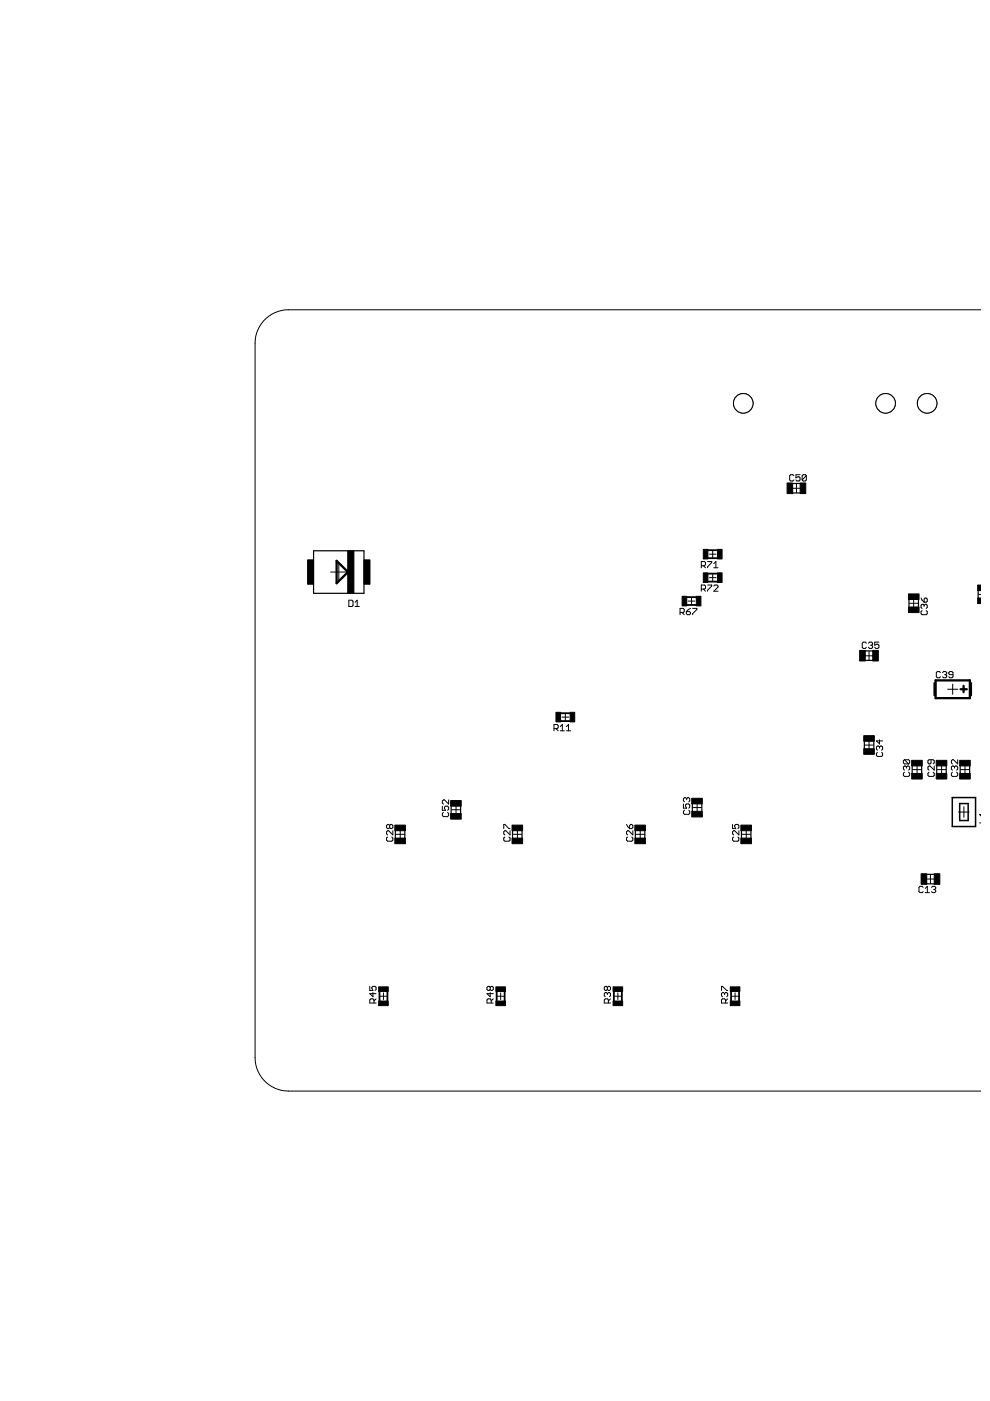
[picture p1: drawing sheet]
<svg xmlns="http://www.w3.org/2000/svg" width="210mm" height="297mm" viewBox="0 0 210 297" stroke-linecap="round" stroke-linejoin="round" font-family="sans-serif">
<path d="M201.9 169.1h4.9v6.1h-4.9zM203.5 170.4h1.8v3.6h-1.8z" fill="none" stroke="#000" stroke-width=".32"/>
<g fill="none" stroke="#000" stroke-width=".25">
<path d="M66.5 116.8h10.7v9h-10.7zM168 102.5h1.7M168 104.5h1.7M183.4 138h1.7M192.7 127.1v1.7M194.7 127.1v1.7M207.4 125.2v1.7M183.3 157.1v1.7M183.4 140h1.7M185.3 157.1v1.7M83.8 176.1v1.6M85.8 176.1v1.6"/>
<path d="M95.7 170.9v1.6M97.7 170.9v1.6M108.7 176.1v1.6M110.7 176.1v1.6M134.7 176.1v1.6M136.7 176.1v1.6M146.8 170.4v1.7M148.8 170.4v1.7M157.2 176.1v1.6M159.2 176.1v1.6M193.4 162.3v1.7M195.4 162.3v1.7"/>
<path d="M198.6 162.3v1.7M200.6 162.3v1.7M203.6 162.3v1.7M205.6 162.3v1.7M196.4 187.4h1.7M196.4 185.4h1.7"/>
</g>
<path d="M71.4 118.9l2.4 2.4-2.4 2.4zM198.4 144.3h7.2v3.7h-7.2zM203.7 146.1h1.3M204.3 145.4v1.3" fill="none" stroke="#000" stroke-width=".49"/>
<g fill="#000" stroke="#000" stroke-width=".21">
<path d="M65.2 118.7h1.3v5.2h-1.3zM73.7 116.8h1.3v9h-1.3zM77.2 118.7h1.2v5.2h-1.2zM149.1 116.5h1v2h-1zM152.1 116.5h1v2h-1zM166.9 102.4h1.2v2.2h-1.2zM169.7 102.4h1.1v2.2h-1.1zM144.6 126.4h1v2.1h-1zM147.6 126.4h1v2.1h-1zM149.1 121.5h1v2h-1zM152.1 121.5h1v2h-1zM182.3 137.9h1.2v2.2h-1.2z"/>
<path d="M185 137.9h1.2v2.2h-1.2zM192.6 125.9h2.3v1.2h-2.3zM192.6 128.7h2.3v1.2h-2.3zM207.3 124h.7v1.2h-.7zM207.3 126.8h.7v1.2h-.7zM117.9 151h1v2.1h-1zM120.9 151h1v2.1h-1zM183.1 156h2.3v1.2h-2.3zM183.1 158.7h2.3v1.2h-2.3zM83.7 177.7h2.3v1.2h-2.3zM83.7 174.9h2.3v1.2h-2.3zM95.5 172.5h2.3v1.2h-2.3z"/>
<path d="M95.5 169.7h2.3v1.2h-2.3zM108.6 177.7h2.2v1.2h-2.2zM108.6 174.9h2.2v1.2h-2.2zM134.6 177.7h2.2v1.2h-2.2zM134.6 174.9h2.2v1.2h-2.2zM146.7 172h2.2v1.2h-2.2zM146.7 169.2h2.2v1.2h-2.2zM157.1 177.7h2.2v1.2h-2.2zM157.1 174.9h2.2v1.2h-2.2zM193.3 164h2.2v1.2h-2.2zM193.3 161.2h2.2v1.2h-2.2zM198.5 164h2.2v1.2h-2.2z"/>
<path d="M198.5 161.2h2.2v1.2h-2.2zM203.5 164h2.2v1.2h-2.2zM203.5 161.2h2.2v1.2h-2.2zM195.3 185.3h1.2v2.2h-1.2zM198.1 185.3h1.2v2.2h-1.2zM80.3 209.2h2v1h-2zM80.3 212.2h2v1h-2zM105.1 209.2h2.1v1h-2.1zM105.1 212.2h2.1v1h-2.1zM130 209.2h2v1h-2zM130 212.2h2v1h-2zM154.8 209.2h2.1v1h-2.1z"/>
<path d="M154.8 212.2h2.1v1h-2.1z"/>
</g>
<g fill="none" stroke="#000" stroke-width=".38">
<path d="M150.1 116.6h2M150.1 118.3h2M145.6 126.6h2M145.6 128.3h2M150.1 121.6h2M150.1 123.3h2M118.9 151.2h2M118.9 152.9h2M198.1 144.8v2.6M205.9 144.8v2.6M80.5 210.2v2M82.1 210.2v2"/>
<path d="M105.3 210.2v2M107 210.2v2M130.2 210.2v2M131.8 210.2v2M155 210.2v2M156.7 210.2v2"/>
</g>
<g fill="none" stroke="#000" stroke-width=".21">
<path d="M208 65.7h-146.8a7.1 7.1 0 0 0-7.1 7.1v151.4a7.1 7.1 0 0 0 7.1 7.1h146.8M71.8 119.6v3.4M148.7 120h.7l.2-.3v-.4l-.2-.2h-.7v1.3M149.1 120l.5 .4M150 119.1h.9v.2l-.9 .9v.2M150.4 117.5h1.4M151.1 116.8v1.4M151.3 119.5l.5-.4v1.3M168 103.5h1.8M168.3 100.9l-.2-.3h-.5l-.2 .3v.8l.2 .3h.5l.2-.3M168.9 102.6v1.9M169.6 100.6h-.8v.7l.4-.2 .4 .2v.4l-.2 .3h-.4l-.2-.3"/>
<path d="M171 100.9l-.2-.3h-.5l-.2 .3v.8M171 100.9v.8l-.2 .3h-.5l-.2-.3M171 100.9l-.9 .8M70.1 121.3h3.5M74 127.3h.6l.2 .2v.9l-.2 .2h-.6zM75.3 128.6h.9M75.3 127.7l.4-.4v1.3M144.2 129.9h.7l.2-.2v-.5l-.2-.2h-.7v1.3M144.6 129.9l.5 .4M145.5 129.7h.7l.2 .4-.2 .2h-.4l-.3-.2zM145.9 127.4h1.4M146.4 129l-.9 .7"/>
<path d="M146.6 126.7v1.4M146.9 129h.8v.2l-.8 .9v.2M148.7 124.9h.7l.2-.2v-.5l-.2-.2h-.7v1.3M149.1 124.9l.5 .4M150 124h.9v.2l-.9 .9v.2M150.4 122.5h1.4M151.1 121.8v1.4M151.3 120.4h.9M151.3 124.2l.3-.2h.4l.2 .2v.3l-.9 .8h.9M183.3 139h1.9M183.7 136.4l-.2-.3h-.5l-.2 .3v.8l.2 .3h.5l.2-.3M184.1 136.4l.3-.3h.4l.2 .3-.2 .4"/>
<path d="M184.3 138.1v1.9M184.6 136.8h.2M184.8 136.8l.2 .2-.2 .5h-.4l-.3-.3M186.4 136.1h-.9v.7l.4-.2 .5 .2v.4l-.3 .3h-.4l-.2-.3M192.8 127.9h1.8M193.7 127v1.8M195.3 126.8l.6 .9M195.5 129.5l-.2 .2v.4l.2 .2h.9l.2-.2v-.4l-.2-.2M195.9 127l.3-.2 .4 .2v.5l-.2 .2h-.5zM195.9 128.3l.3-.2 .4 .2v.5l-.2 .2M195.9 128.3l-.2-.2-.4 .2v.5l.2 .2M195.9 128.3v.3"/>
<path d="M207.5 126h.5M117.5 154.5h.6l.2-.2v-.5l-.2-.2h-.6v1.3M117.9 154.5l.4 .4M118.8 154.1l.4-.5v1.3M118.8 154.9h.9M119.2 152h1.4M119.9 151.3v1.5M120.1 154.9h.9M120.1 154.1l.4-.5v1.3M183.3 158h1.9M184.3 157.1v1.8M186 159.5l-.2 .2v.5l.2 .2h.9l.2-.2v-.5l-.2-.2"/>
<path d="M186.5 158.4l-.3-.2-.4 .2v.4l.2 .3M186.5 158.4l.2-.2 .4 .2v.4l-.2 .3M186.5 156.8v.9l-.7-.6h1.3M186.5 158.4v.2M199.4 142.6l-.2-.2h-.5l-.2 .2v.9l.2 .2h.5l.2-.2M199.8 142.6l.3-.2h.4l.2 .2-.2 .4M200.3 143h.2M200.5 143l.2 .3-.2 .4h-.4l-.3-.2M200.9 146.1h2.2M202 145.1v2.1M202.1 143h-.7l-.2-.2 .2-.4h.4l.3 .2v.9l-.3 .2h-.4l-.2-.2M82.2 177.5l-.2 .2v.4l.2 .3h.9l.2-.3v-.4l-.2-.2"/>
<path d="M82.6 175l-.2-.2-.4 .2v.5l.2 .2 .4-.2M82.6 175l.2-.2 .5 .2v.5l-.2 .2-.5-.2M82.6 175v.5M83.3 176.1v.9l-.9-.9-.4 .3v.4l.2 .2M83.9 176.9h1.9M84.9 176v1.8M93.8 170.9v.9h.6l-.2-.4 .2-.5h.5l.2 .3v.4l-.2 .2M94 172.3l-.2 .2v.4l.2 .2h.9l.2-.2v-.4l-.2-.2M95.1 169.6v.9l-.9-.9-.4 .2v.5l.2 .2M95.8 171.7h1.8M96.7 170.8v1.8M106.8 175.7v-.9h.2l.9 .9h.2"/>
<path d="M107 177.5l-.2 .2v.4l.2 .3h.9l.2-.3v-.4l-.2-.2M108.1 176.1v.9l-.8-.9-.5 .3v.4l.2 .2M108.8 176.9h1.8M109.7 176v1.8M132.8 174.8l.7 .9M133.1 177.5l-.3 .2v.4l.3 .3h.8l.3-.3v-.4l-.3-.2M133.5 175l.4-.2 .3 .2v.5l-.3 .2h-.4zM134.2 176.1v.9l-.9-.9-.5 .3v.4l.3 .2M134.8 176.9h1.9M135.7 176v1.8M144.9 170.5v.8h.7l-.2-.4v-.2l.2-.2h.4l.2 .2v.4l-.2 .2M145.1 171.8l-.2 .2v.4l.2 .3h.9l.2-.3v-.4l-.2-.2"/>
<path d="M145.6 169.3l-.2-.2-.5 .2v.5l.2 .2M145.6 169.3l.2-.2 .4 .2v.5l-.2 .2M145.6 169.3v.3M146.9 171.2h1.8M147.8 170.3v1.8M155.3 174.8v.9h.7l-.2-.5 .2-.4h.4l.3 .2v.5l-.3 .2M155.6 177.5l-.3 .2v.4l.3 .3h.8l.3-.3v-.4l-.3-.2M156.7 176.1v.9l-.9-.9-.5 .3v.4l.3 .2M157.3 176.9h1.8M158.2 176v1.8M191.8 163.7l-.3 .3v.4l.3 .2h.8l.3-.2v-.4l-.3-.3M191.8 161.1h.8l.3 .2v.4l-.3 .3"/>
<path d="M191.8 161.1l-.3 .2v.4l.3 .3h.8M191.8 161.1l.8 .9M192.2 162.6l-.2-.2-.5 .2v.5l.3 .2M192.2 162.6l.2-.2 .5 .2v.5l-.3 .2M192.2 162.6v.3M193.5 163.2h1.8M194.4 162.3v1.8M197 163.7l-.3 .3v.4l.3 .2h.8l.3-.2v-.4l-.3-.3M197.4 161.1v.6l-.2 .3-.5-.3v-.4l.3-.2h.8l.3 .2v.4l-.3 .3M198.1 162.4v.9l-.9-.9-.5 .2v.5l.3 .2M198.7 163.2h1.9M199.6 162.3v1.8"/>
<path d="M201.9 163.7l-.2 .3v.4l.2 .2h.9l.3-.2v-.4l-.3-.3M202.4 162.6l-.2-.2-.5 .2v.5l.2 .2M202.4 162.6l.2-.2 .5 .2v.5l-.3 .2M202.4 162.6v.3M203.1 161.1v.9l-.9-.9-.5 .2v.4l.2 .3M203.2 172.2h2.3M203.7 163.2h1.8M204.4 171v2.3M204.6 162.3v1.8M207.7 174.5h.3M208 172.7h-.3l.3 .3M195.7 188.2l-.2-.3h-.4l-.3 .3v.8l.3 .3h.4l.2-.3"/>
<path d="M196.2 189.3h.9M196.2 188.4l.4-.5v1.4M196.4 186.4h1.8M197.3 185.5v1.8M197.5 188.2l.2-.3h.5l.2 .3-.2 .4M198 188.6h.2M198.2 188.6l.2 .2v.2l-.2 .3h-.5l-.2-.3M78.4 209.1v.9h.7l-.3-.5 .3-.4h.4l.2 .2v.5l-.2 .2M79.1 210.4v.9l-.7-.6h1.3M79.3 212.7v-.7l-.2-.2h-.5l-.2 .2v.7h1.3M79.7 211.8l-.4 .4M80.6 211.2h1.4"/>
<path d="M81.3 210.5v1.4M103.9 209.3l-.2-.2-.4 .2v.5l.2 .2 .4-.2M103.9 209.3l.2-.2 .5 .2v.5l-.2 .2-.5-.2M103.9 210.4v.9l-.6-.6h1.3M103.9 209.3v.5M104.1 212.7v-.7l-.2-.2h-.4l-.2 .2v.7h1.3M104.6 211.8l-.5 .4M105.4 211.2h1.4M106.2 210.5v1.4M128.8 210.7l-.3-.3-.4 .3v.4l.2 .2M128.8 210.7l.2-.3h.2l.2 .3v.4l-.2 .2M128.8 209.3l-.3-.2-.4 .2v.5l.2 .2 .5-.2"/>
<path d="M128.8 209.3l.2-.2 .4 .2v.5l-.2 .2-.4-.2M128.8 209.3v.5M128.8 210.7v.2M129 212.7v-.7l-.2-.2h-.5l-.2 .2v.7h1.3M129.4 211.8l-.4 .4M130.3 211.2h1.4M131 210.5v1.4M153 210v-.9h.2l.9 .9h.2M153.6 210.7l-.2-.3-.4 .3v.4l.2 .2M153.6 210.7l.2-.3h.3l.2 .3v.4l-.2 .2M153.6 210.7v.2M153.8 212.7v-.7l-.2-.2h-.4l-.2 .2v.7h1.3"/>
<path d="M154.3 211.8l-.5 .4M155.1 211.2h1.5M155.9 210.5v1.4"/>
<circle cx="196.6" cy="85.5" r="2.07"/>
</g>
<circle cx="196.6" cy="85.5" r="2.07" fill="#fff" stroke="#000" stroke-width=".21"/>
<circle cx="187.8" cy="85.5" r="2.07" fill="none" stroke="#000" stroke-width=".21"/>
<circle cx="187.8" cy="85.5" r="2.07" fill="#fff" stroke="#000" stroke-width=".21"/>
<circle cx="157.6" cy="85.5" r="2.07" fill="none" stroke="#000" stroke-width=".21"/>
<circle cx="157.6" cy="85.5" r="2.07" fill="#fff" stroke="#000" stroke-width=".21"/>
</svg>
